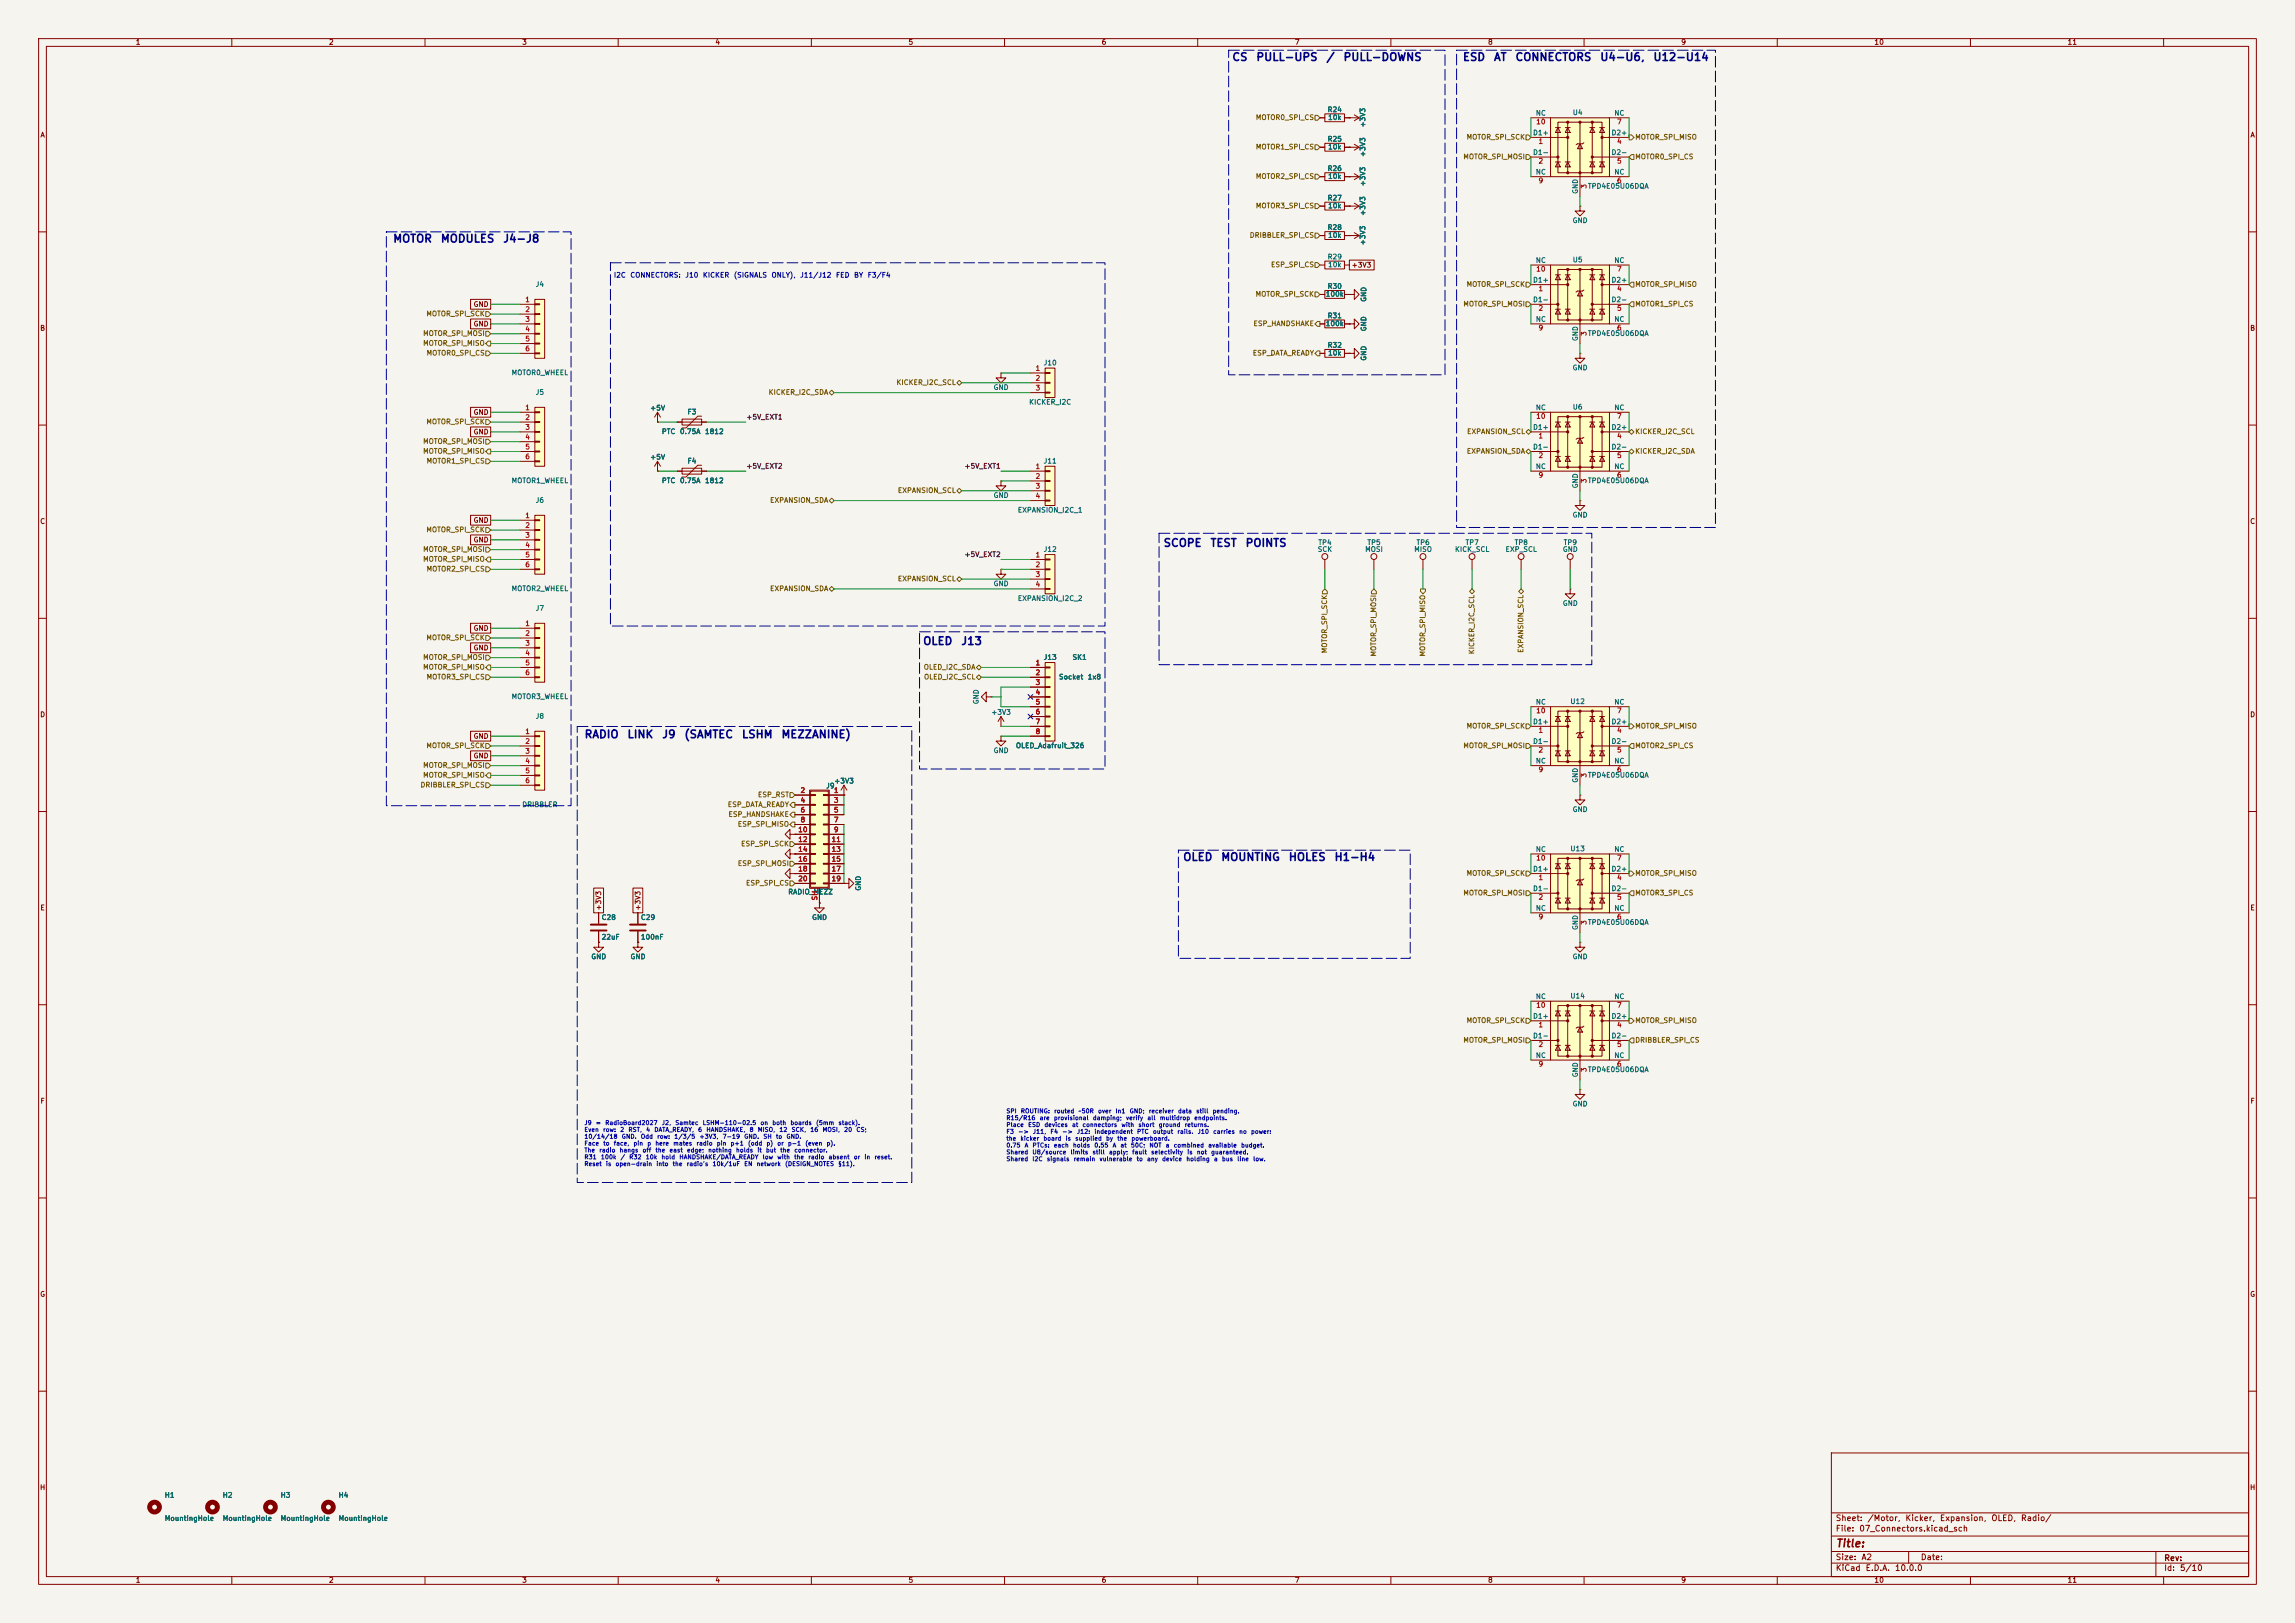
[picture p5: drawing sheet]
<svg xmlns="http://www.w3.org/2000/svg" width="594mm" height="420mm" viewBox="0 0 594 420" stroke-linecap="round" stroke-linejoin="round" font-family="sans-serif">
<defs><g id="words">
<g font-size="2" fill="#000084">
<text x="318.8" y="16.3">CS</text>
<text x="325" y="16.3">PULL-UPS</text>
<text x="343.1" y="16.3">/</text>
<text x="347.6" y="16.3">PULL-DOWNS</text>
<text x="378.5" y="16.3">ESD</text>
<text x="386.5" y="16.3">AT</text>
<text x="392.1" y="16.3">CONNECTORS</text>
<text x="414" y="16.3">U4-U6,</text>
<text x="427.8" y="16.3">U12-U14</text>
<text x="101.6" y="63.3">MOTOR</text>
<text x="113.9" y="63.3">MODULES</text>
<text x="130.1" y="63.3">J4-J8</text>
<text x="301" y="142">SCOPE</text>
<text x="313.1" y="142">TEST</text>
<text x="322.2" y="142">POINTS</text>
<text x="238.8" y="167.4">OLED</text>
<text x="248.6" y="167.4">J13</text>
<text x="151.1" y="191.5">RADIO</text>
<text x="162.2" y="191.5">LINK</text>
<text x="171.2" y="191.5">J9</text>
<text x="177" y="191.5">(SAMTEC</text>
<text x="191.9" y="191.5">LSHM</text>
<text x="202.1" y="191.5">MEZZANINE)</text>
<text x="306.1" y="223.3">OLED</text>
<text x="315.9" y="223.3">MOUNTING</text>
<text x="333.4" y="223.3">HOLES</text>
<text x="345.2" y="223.3">H1-H4</text>
</g>
<text font-size="2" fill="#840000" x="475" y="400.9">Title:</text>
<g font-size="1.5" fill="#840000">
<text x="475" y="394">Sheet:</text>
<text x="483.2" y="394">/Motor,</text>
<text x="493" y="394">Kicker,</text>
<text x="502" y="394">Expansion,</text>
<text x="515.3" y="394">OLED,</text>
<text x="522.9" y="394">Radio/</text>
<text x="475" y="396.7">File:</text>
<text x="481.1" y="396.7">07_Connectors.kicad_sch</text>
<text x="475" y="406.9">KiCad</text>
<text x="475" y="404.1">Size:</text>
<text x="481.7" y="404.1">A2</text>
<text x="482.7" y="406.9">E.D.A.</text>
<text x="490.3" y="406.9">10.0.0</text>
<text x="497" y="404.1">Date:</text>
<text x="560" y="404.3">Rev:</text>
<text x="560" y="406.9">Id:</text>
<text x="564.1" y="406.9">5/10</text>
</g>
<g font-size="1.3" fill="#840000">
<text x="35" y="11.9">1</text>
<text x="85" y="11.9">2</text>
<text x="135" y="11.9">3</text>
<text x="185" y="11.9">4</text>
<text x="235" y="11.9">5</text>
<text x="285" y="11.9">6</text>
<text x="335" y="11.9">7</text>
<text x="385" y="11.9">8</text>
<text x="435" y="11.9">9</text>
<text x="485" y="11.9">10</text>
<text x="535" y="11.9">11</text>
<text x="10.3" y="35.9">A</text>
<text x="582.3" y="35.9">A</text>
<text x="349.7" y="69.5">+3V3</text>
<text x="122.4" y="79.7">GND</text>
<text x="10.3" y="85.9">B</text>
<text x="122.4" y="84.8">GND</text>
<text x="582.3" y="85.9">B</text>
<text x="122.4" y="107.6">GND</text>
<text x="122.4" y="112.7">GND</text>
<text x="10.3" y="135.9">C</text>
<text x="122.4" y="135.6">GND</text>
<text x="582.3" y="135.9">C</text>
<text x="122.4" y="140.7">GND</text>
<text x="122.4" y="163.5">GND</text>
<text x="122.4" y="168.6">GND</text>
<text x="10.3" y="185.9">D</text>
<text x="582.3" y="185.9">D</text>
<text x="122.4" y="191.5">GND</text>
<text x="122.4" y="196.5">GND</text>
<text x="10.3" y="235.9">E</text>
<text x="155.9" y="235.7" transform="rotate(-90 155.9 235.7)">+3V3</text>
<text x="166.1" y="235.7" transform="rotate(-90 166.1 235.7)">+3V3</text>
<text x="582.3" y="235.9">E</text>
<text x="10.3" y="285.9">F</text>
<text x="582.3" y="285.9">F</text>
<text x="10.3" y="335.9">G</text>
<text x="582.3" y="335.9">G</text>
<text x="10.2" y="385.9">H</text>
<text x="582.2" y="385.9">H</text>
<text x="35" y="409.9">1</text>
<text x="85" y="409.9">2</text>
<text x="135" y="409.9">3</text>
<text x="185" y="409.9">4</text>
<text x="235" y="409.9">5</text>
<text x="285" y="409.9">6</text>
<text x="335" y="409.9">7</text>
<text x="385" y="409.9">8</text>
<text x="435" y="409.9">9</text>
<text x="485" y="409.9">10</text>
<text x="535" y="409.9">11</text>
</g>
<g font-size="1.3" fill="#006464">
<text x="343.5" y="29.3">R24</text>
<text x="343.6" y="31.3">10k</text>
<text x="353.7" y="33.1" transform="rotate(-90 353.7 33.1)">+3V3</text>
<text x="396.7" y="35.3">D1+</text>
<text x="397.4" y="30.2">NC</text>
<text x="406.9" y="30.1">U4</text>
<text x="417" y="35.3">D2+</text>
<text x="417.7" y="30.2">NC</text>
<text x="343.5" y="36.9">R25</text>
<text x="343.6" y="39">10k</text>
<text x="353.7" y="40.7" transform="rotate(-90 353.7 40.7)">+3V3</text>
<text x="396.7" y="40.4">D1-</text>
<text x="417" y="40.4">D2-</text>
<text x="343.5" y="44.6">R26</text>
<text x="343.6" y="46.6">10k</text>
<text x="397.4" y="45.5">NC</text>
<text x="417.7" y="45.5">NC</text>
<text x="343.5" y="52.2">R27</text>
<text x="353.7" y="48.4" transform="rotate(-90 353.7 48.4)">+3V3</text>
<text x="408.7" y="50.3" transform="rotate(-90 408.7 50.3)">GND</text>
<text x="410.9" y="49.1">TPD4E05U06DQA</text>
<text x="343.5" y="59.8">R28</text>
<text x="343.6" y="54.2">10k</text>
<text x="353.7" y="56" transform="rotate(-90 353.7 56)">+3V3</text>
<text x="406.9" y="58">GND</text>
<text x="343.6" y="61.8">10k</text>
<text x="353.7" y="63.6" transform="rotate(-90 353.7 63.6)">+3V3</text>
<text x="343.5" y="67.4">R29</text>
<text x="343.6" y="69.4">10k</text>
<text x="397.4" y="68.3">NC</text>
<text x="406.9" y="68.2">U5</text>
<text x="417.7" y="68.3">NC</text>
<text x="138.5" y="74.5">J4</text>
<text x="343" y="77.1">100k</text>
<text x="343.5" y="75">R30</text>
<text x="396.7" y="73.4">D1+</text>
<text x="417" y="73.4">D2+</text>
<text x="343.5" y="82.7">R31</text>
<text x="353.9" y="78.2" transform="rotate(-90 353.9 78.2)">GND</text>
<text x="396.7" y="78.5">D1-</text>
<text x="397.4" y="83.6">NC</text>
<text x="417" y="78.5">D2-</text>
<text x="417.7" y="83.6">NC</text>
<text x="343" y="84.7">100k</text>
<text x="353.9" y="85.9" transform="rotate(-90 353.9 85.9)">GND</text>
<text x="408.7" y="88.4" transform="rotate(-90 408.7 88.4)">GND</text>
<text x="410.9" y="87.2">TPD4E05U06DQA</text>
<text x="270" y="94.8">J10</text>
<text x="343.5" y="90.3">R32</text>
<text x="343.6" y="92.3">10k</text>
<text x="353.9" y="93.5" transform="rotate(-90 353.9 93.5)">GND</text>
<text x="132.3" y="97.4">MOTOR0_WHEEL</text>
<text x="257" y="101.2">GND</text>
<text x="406.9" y="96.1">GND</text>
<text x="138.5" y="102.5">J5</text>
<text x="168.1" y="106.5">+5V</text>
<text x="177.8" y="107.5">F3</text>
<text x="266.2" y="105">KICKER_I2C</text>
<text x="397.4" y="106.4">NC</text>
<text x="406.9" y="106.3">U6</text>
<text x="417.7" y="106.4">NC</text>
<text x="171.2" y="112.6">PTC</text>
<text x="175.8" y="112.6">0.75A</text>
<text x="182.3" y="112.6">1812</text>
<text x="396.7" y="111.5">D1+</text>
<text x="417" y="111.5">D2+</text>
<text x="168.1" y="119.2">+5V</text>
<text x="396.7" y="116.6">D1-</text>
<text x="417" y="116.6">D2-</text>
<text x="132.3" y="125.3">MOTOR1_WHEEL</text>
<text x="171.2" y="125.3">PTC</text>
<text x="175.8" y="125.3">0.75A</text>
<text x="177.8" y="120.2">F4</text>
<text x="182.3" y="125.3">1812</text>
<text x="270" y="120.2">J11</text>
<text x="397.4" y="121.7">NC</text>
<text x="410.9" y="125.3">TPD4E05U06DQA</text>
<text x="417.7" y="121.7">NC</text>
<text x="138.5" y="130.4">J6</text>
<text x="257" y="129.1">GND</text>
<text x="408.7" y="126.5" transform="rotate(-90 408.7 126.5)">GND</text>
<text x="263.3" y="132.9">EXPANSION_I2C_1</text>
<text x="406.9" y="134.2">GND</text>
<text x="270" y="143.1">J12</text>
<text x="340.9" y="143.1">SCK</text>
<text x="341.1" y="141.3">TP4</text>
<text x="353.2" y="143.1">MOSI</text>
<text x="353.8" y="141.3">TP5</text>
<text x="365.9" y="143.1">MISO</text>
<text x="366.5" y="141.3">TP6</text>
<text x="376.5" y="143.1">KICK_SCL</text>
<text x="379.2" y="141.3">TP7</text>
<text x="389.5" y="143.1">EXP_SCL</text>
<text x="391.9" y="141.3">TP8</text>
<text x="404.4" y="143.1">GND</text>
<text x="404.6" y="141.3">TP9</text>
<text x="132.3" y="153.3">MOTOR2_WHEEL</text>
<text x="257" y="152">GND</text>
<text x="263.3" y="155.8">EXPANSION_I2C_2</text>
<text x="138.5" y="158.3">J7</text>
<text x="404.4" y="157.1">GND</text>
<text x="270" y="171">J13</text>
<text x="277.5" y="171">SK1</text>
<text x="273.9" y="176.1">Socket</text>
<text x="281.4" y="176.1">1x8</text>
<text x="132.3" y="181.2">MOTOR3_WHEEL</text>
<text x="253.6" y="182.4" transform="rotate(-90 253.6 182.4)">GND</text>
<text x="256.4" y="185.3">+3V3</text>
<text x="397.4" y="182.6">NC</text>
<text x="406.3" y="182.5">U12</text>
<text x="417.7" y="182.6">NC</text>
<text x="138.5" y="186.3">J8</text>
<text x="396.7" y="187.7">D1+</text>
<text x="417" y="187.7">D2+</text>
<text x="257" y="195.2">GND</text>
<text x="262.8" y="193.9">OLED_Adafruit_326</text>
<text x="396.7" y="192.8">D1-</text>
<text x="397.4" y="197.9">NC</text>
<text x="417" y="192.8">D2-</text>
<text x="417.7" y="197.9">NC</text>
<text x="215.8" y="203">+3V3</text>
<text x="408.7" y="202.7" transform="rotate(-90 408.7 202.7)">GND</text>
<text x="410.9" y="201.5">TPD4E05U06DQA</text>
<text x="135" y="209.1">DRIBBLER</text>
<text x="213.7" y="204.3">J9</text>
<text x="406.9" y="210.4">GND</text>
<text x="397.4" y="220.7">NC</text>
<text x="406.3" y="220.6">U13</text>
<text x="417.7" y="220.7">NC</text>
<text x="396.7" y="225.8">D1+</text>
<text x="417" y="225.8">D2+</text>
<text x="203.9" y="231.7">RADIO_MEZZ</text>
<text x="223.1" y="230.6" transform="rotate(-90 223.1 230.6)">GND</text>
<text x="396.7" y="230.9">D1-</text>
<text x="417" y="230.9">D2-</text>
<text x="155.6" y="238.4">C28</text>
<text x="165.7" y="238.4">C29</text>
<text x="210.1" y="238.4">GND</text>
<text x="397.4" y="236">NC</text>
<text x="410.9" y="239.6">TPD4E05U06DQA</text>
<text x="417.7" y="236">NC</text>
<text x="155.6" y="243.4">22uF</text>
<text x="165.7" y="243.4">100nF</text>
<text x="408.7" y="240.8" transform="rotate(-90 408.7 240.8)">GND</text>
<text x="152.9" y="248.5">GND</text>
<text x="163.1" y="248.5">GND</text>
<text x="406.9" y="248.5">GND</text>
<text x="396.7" y="263.9">D1+</text>
<text x="397.4" y="258.8">NC</text>
<text x="406.3" y="258.7">U14</text>
<text x="417" y="263.9">D2+</text>
<text x="417.7" y="258.8">NC</text>
<text x="396.7" y="269">D1-</text>
<text x="417" y="269">D2-</text>
<text x="397.4" y="274.1">NC</text>
<text x="417.7" y="274.1">NC</text>
<text x="408.7" y="278.9" transform="rotate(-90 408.7 278.9)">GND</text>
<text x="410.9" y="277.7">TPD4E05U06DQA</text>
<text x="406.9" y="286.6">GND</text>
<text x="42.5" y="387.9">H1</text>
<text x="57.5" y="387.9">H2</text>
<text x="72.5" y="387.9">H3</text>
<text x="87.5" y="387.9">H4</text>
<text x="42.5" y="393.9">MountingHole</text>
<text x="57.5" y="393.9">MountingHole</text>
<text x="72.5" y="393.9">MountingHole</text>
<text x="87.5" y="393.9">MountingHole</text>
</g>
<g font-size="1.3" fill="#725600">
<text x="324.9" y="31.3">MOTOR0_SPI_CS</text>
<text x="324.9" y="39">MOTOR1_SPI_CS</text>
<text x="378.6" y="41.5">MOTOR_SPI_MOSI</text>
<text x="379.5" y="36.4">MOTOR_SPI_SCK</text>
<text x="423.1" y="41.5">MOTOR0_SPI_CS</text>
<text x="423.1" y="36.4">MOTOR_SPI_MISO</text>
<text x="324.9" y="46.6">MOTOR2_SPI_CS</text>
<text x="324.9" y="54.2">MOTOR3_SPI_CS</text>
<text x="323.3" y="61.8">DRIBBLER_SPI_CS</text>
<text x="328.8" y="69.4">ESP_SPI_CS</text>
<text x="324.8" y="77.1">MOTOR_SPI_SCK</text>
<text x="379.5" y="74.5">MOTOR_SPI_SCK</text>
<text x="423.1" y="74.5">MOTOR_SPI_MISO</text>
<text x="110.2" y="82.1">MOTOR_SPI_SCK</text>
<text x="378.6" y="79.6">MOTOR_SPI_MOSI</text>
<text x="423.1" y="79.6">MOTOR1_SPI_CS</text>
<text x="109.4" y="87.2">MOTOR_SPI_MOSI</text>
<text x="109.4" y="89.8">MOTOR_SPI_MISO</text>
<text x="324.3" y="84.7">ESP_HANDSHAKE</text>
<text x="110.3" y="92.3">MOTOR0_SPI_CS</text>
<text x="324.1" y="92.3">ESP_DATA_READY</text>
<text x="231.9" y="99.9">KICKER_I2C_SCL</text>
<text x="198.8" y="102.5">KICKER_I2C_SDA</text>
<text x="110.2" y="110.1">MOTOR_SPI_SCK</text>
<text x="379.6" y="112.6">EXPANSION_SCL</text>
<text x="423.1" y="112.6">KICKER_I2C_SCL</text>
<text x="109.4" y="117.7">MOTOR_SPI_MISO</text>
<text x="109.4" y="115.2">MOTOR_SPI_MOSI</text>
<text x="379.5" y="117.7">EXPANSION_SDA</text>
<text x="423.1" y="117.7">KICKER_I2C_SDA</text>
<text x="110.3" y="120.2">MOTOR1_SPI_CS</text>
<text x="199.2" y="130.4">EXPANSION_SDA</text>
<text x="232.3" y="127.9">EXPANSION_SCL</text>
<text x="109.4" y="143.1">MOTOR_SPI_MOSI</text>
<text x="110.2" y="138">MOTOR_SPI_SCK</text>
<text x="109.4" y="145.6">MOTOR_SPI_MISO</text>
<text x="110.3" y="148.2">MOTOR2_SPI_CS</text>
<text x="199.2" y="153.3">EXPANSION_SDA</text>
<text x="232.3" y="150.7">EXPANSION_SCL</text>
<text x="110.2" y="166">MOTOR_SPI_SCK</text>
<text x="109.4" y="171">MOTOR_SPI_MOSI</text>
<text x="109.4" y="173.6">MOTOR_SPI_MISO</text>
<text x="239" y="173.6">OLED_I2C_SDA</text>
<text x="343.8" y="169.2" transform="rotate(-90 343.8 169.2)">MOTOR_SPI_SCK</text>
<text x="356.5" y="170" transform="rotate(-90 356.5 170)">MOTOR_SPI_MOSI</text>
<text x="369.2" y="170" transform="rotate(-90 369.2 170)">MOTOR_SPI_MISO</text>
<text x="381.9" y="169.4" transform="rotate(-90 381.9 169.4)">KICKER_I2C_SCL</text>
<text x="394.6" y="169.1" transform="rotate(-90 394.6 169.1)">EXPANSION_SCL</text>
<text x="110.3" y="176.1">MOTOR3_SPI_CS</text>
<text x="239" y="176.1">OLED_I2C_SCL</text>
<text x="379.5" y="188.8">MOTOR_SPI_SCK</text>
<text x="423.1" y="188.8">MOTOR_SPI_MISO</text>
<text x="110.2" y="193.9">MOTOR_SPI_SCK</text>
<text x="378.6" y="193.9">MOTOR_SPI_MOSI</text>
<text x="423.1" y="193.9">MOTOR2_SPI_CS</text>
<text x="109.4" y="201.5">MOTOR_SPI_MISO</text>
<text x="109.4" y="199">MOTOR_SPI_MOSI</text>
<text x="108.7" y="204.1">DRIBBLER_SPI_CS</text>
<text x="188.2" y="209.1">ESP_DATA_READY</text>
<text x="196" y="206.6">ESP_RST</text>
<text x="188.4" y="211.7">ESP_HANDSHAKE</text>
<text x="190.8" y="214.2">ESP_SPI_MISO</text>
<text x="191.7" y="219.3">ESP_SPI_SCK</text>
<text x="190.8" y="224.4">ESP_SPI_MOSI</text>
<text x="379.5" y="226.9">MOTOR_SPI_SCK</text>
<text x="423.1" y="226.9">MOTOR_SPI_MISO</text>
<text x="192.9" y="229.5">ESP_SPI_CS</text>
<text x="378.6" y="232">MOTOR_SPI_MOSI</text>
<text x="423.1" y="232">MOTOR3_SPI_CS</text>
<text x="379.5" y="265">MOTOR_SPI_SCK</text>
<text x="423.1" y="265">MOTOR_SPI_MISO</text>
<text x="378.6" y="270.1">MOTOR_SPI_MOSI</text>
<text x="423.1" y="270.1">DRIBBLER_SPI_CS</text>
</g>
<g font-size="1.3" fill="#a90000">
<text x="397.5" y="32.5">10</text>
<text x="418.4" y="32.5">7</text>
<text x="398.1" y="37.5">1</text>
<text x="418.4" y="37.5">4</text>
<text x="398.1" y="42.6">2</text>
<text x="398.1" y="47.7">9</text>
<text x="418.4" y="42.6">5</text>
<text x="418.4" y="47.7">6</text>
<text x="410.9" y="49" transform="rotate(-90 410.9 49)">3</text>
<text x="397.5" y="70.6">10</text>
<text x="418.4" y="70.6">7</text>
<text x="398.1" y="75.6">1</text>
<text x="418.4" y="75.6">4</text>
<text x="135.8" y="78.5">1</text>
<text x="135.8" y="81">2</text>
<text x="135.8" y="83.6">3</text>
<text x="398.1" y="80.7">2</text>
<text x="418.4" y="80.7">5</text>
<text x="135.8" y="86.1">4</text>
<text x="135.8" y="88.6">5</text>
<text x="398.1" y="85.8">9</text>
<text x="410.9" y="87.1" transform="rotate(-90 410.9 87.1)">3</text>
<text x="418.4" y="85.8">6</text>
<text x="135.8" y="91.2">6</text>
<text x="267.9" y="96.3">1</text>
<text x="267.9" y="98.8">2</text>
<text x="267.9" y="101.3">3</text>
<text x="135.8" y="106.4">1</text>
<text x="135.8" y="109">2</text>
<text x="135.8" y="111.5">3</text>
<text x="397.5" y="108.7">10</text>
<text x="398.1" y="113.7">1</text>
<text x="418.4" y="113.7">4</text>
<text x="418.4" y="108.7">7</text>
<text x="135.8" y="114">4</text>
<text x="135.8" y="116.6">5</text>
<text x="135.8" y="119.1">6</text>
<text x="398.1" y="118.8">2</text>
<text x="418.4" y="118.8">5</text>
<text x="267.9" y="121.7">1</text>
<text x="267.9" y="124.2">2</text>
<text x="398.1" y="123.9">9</text>
<text x="410.9" y="125.2" transform="rotate(-90 410.9 125.2)">3</text>
<text x="418.4" y="123.9">6</text>
<text x="267.9" y="126.7">3</text>
<text x="267.9" y="129.3">4</text>
<text x="135.8" y="134.4">1</text>
<text x="135.8" y="136.9">2</text>
<text x="135.8" y="139.4">3</text>
<text x="135.8" y="142">4</text>
<text x="135.8" y="144.5">5</text>
<text x="135.8" y="147.1">6</text>
<text x="267.9" y="144.5">1</text>
<text x="267.9" y="147.1">2</text>
<text x="267.9" y="149.6">3</text>
<text x="267.9" y="152.1">4</text>
<text x="135.8" y="162.3">1</text>
<text x="135.8" y="164.8">2</text>
<text x="135.8" y="167.4">3</text>
<text x="135.8" y="169.9">4</text>
<text x="135.8" y="172.5">5</text>
<text x="267.9" y="172.5">1</text>
<text x="135.8" y="175">6</text>
<text x="267.9" y="175">2</text>
<text x="267.9" y="177.5">3</text>
<text x="267.9" y="180.1">4</text>
<text x="267.9" y="182.6">5</text>
<text x="267.9" y="185.2">6</text>
<text x="397.5" y="184.9">10</text>
<text x="418.4" y="184.9">7</text>
<text x="135.8" y="190.2">1</text>
<text x="267.9" y="187.7">7</text>
<text x="267.9" y="190.2">8</text>
<text x="398.1" y="189.9">1</text>
<text x="418.4" y="189.9">4</text>
<text x="135.8" y="192.8">2</text>
<text x="135.8" y="195.3">3</text>
<text x="135.8" y="197.9">4</text>
<text x="398.1" y="195">2</text>
<text x="418.4" y="195">5</text>
<text x="135.8" y="200.4">5</text>
<text x="135.8" y="202.9">6</text>
<text x="398.1" y="200.1">9</text>
<text x="410.9" y="201.4" transform="rotate(-90 410.9 201.4)">3</text>
<text x="418.4" y="200.1">6</text>
<text x="207.1" y="205.5">2</text>
<text x="207.1" y="208">4</text>
<text x="215.7" y="205.5">1</text>
<text x="215.7" y="208">3</text>
<text x="206.5" y="215.6">10</text>
<text x="207.1" y="210.6">6</text>
<text x="207.1" y="213.1">8</text>
<text x="215.7" y="210.6">5</text>
<text x="215.7" y="213.1">7</text>
<text x="215.7" y="215.6">9</text>
<text x="206.5" y="218.2">12</text>
<text x="206.5" y="220.7">14</text>
<text x="215.1" y="218.2">11</text>
<text x="215.1" y="220.7">13</text>
<text x="206.5" y="223.3">16</text>
<text x="206.5" y="225.8">18</text>
<text x="215.1" y="223.3">15</text>
<text x="215.1" y="225.8">17</text>
<text x="397.5" y="223">10</text>
<text x="418.4" y="223">7</text>
<text x="206.5" y="228.3">20</text>
<text x="211.8" y="233.1" transform="rotate(-90 211.8 233.1)">SH</text>
<text x="215.1" y="228.3">19</text>
<text x="398.1" y="228">1</text>
<text x="398.1" y="233.1">2</text>
<text x="418.4" y="228">4</text>
<text x="418.4" y="233.1">5</text>
<text x="398.1" y="238.2">9</text>
<text x="410.9" y="239.5" transform="rotate(-90 410.9 239.5)">3</text>
<text x="418.4" y="238.2">6</text>
<text x="397.5" y="261.1">10</text>
<text x="418.4" y="261.1">7</text>
<text x="398.1" y="266.1">1</text>
<text x="418.4" y="266.1">4</text>
<text x="398.1" y="271.2">2</text>
<text x="418.4" y="271.2">5</text>
<text x="398.1" y="276.3">9</text>
<text x="410.9" y="277.6" transform="rotate(-90 410.9 277.6)">3</text>
<text x="418.4" y="276.3">6</text>
</g>
<g font-size="1.3" fill="#0000c2">
<text x="158.7" y="72.1">I2C</text>
<text x="163" y="72.1">CONNECTORS:</text>
<text x="177.2" y="72.1">J10</text>
<text x="181.8" y="72.1">KICKER</text>
<text x="189.8" y="72.1">(SIGNALS</text>
<text x="199.6" y="72.1">ONLY),</text>
<text x="207" y="72.1">J11/J12</text>
<text x="216.2" y="72.1">FED</text>
<text x="220.9" y="72.1">BY</text>
<text x="224.4" y="72.1">F3/F4</text>
</g>
<g font-size="1.3" fill="#0f0f0f">
<text x="193" y="108.9">+5V_EXT1</text>
<text x="193" y="121.6">+5V_EXT2</text>
<text x="249.5" y="121.6">+5V_EXT1</text>
<text x="249.5" y="144.4">+5V_EXT2</text>
</g>
<g font-size="1.1" fill="#0000c2">
<text x="151.1" y="291.4">J9</text>
<text x="151.1" y="293.2">Even</text>
<text x="154.1" y="291.4">=</text>
<text x="156" y="293.2">row:</text>
<text x="156.5" y="291.4">RadioBoard2027</text>
<text x="160.4" y="293.2">2</text>
<text x="162.5" y="293.2">RST,</text>
<text x="167.1" y="293.2">4</text>
<text x="169.2" y="293.2">DATA_READY,</text>
<text x="171.2" y="291.4">J2,</text>
<text x="174.7" y="291.4">Samtec</text>
<text x="180.6" y="293.2">6</text>
<text x="181.8" y="291.4">LSHM-110-02.5</text>
<text x="182.7" y="293.2">HANDSHAKE,</text>
<text x="193.9" y="293.2">8</text>
<text x="196" y="293.2">MISO,</text>
<text x="196.7" y="291.4">on</text>
<text x="199.8" y="291.4">both</text>
<text x="201.6" y="293.2">12</text>
<text x="204.5" y="291.4">boards</text>
<text x="204.8" y="293.2">SCK,</text>
<text x="209.6" y="293.2">16</text>
<text x="211.1" y="291.4">(5mm</text>
<text x="212.8" y="293.2">MOSI,</text>
<text x="216.9" y="291.4">stack).</text>
<text x="218.4" y="293.2">20</text>
<text x="221.5" y="293.2">CS;</text>
<text x="260.3" y="288.3">SPI</text>
<text x="260.3" y="290.1">R15/R16</text>
<text x="260.3" y="291.9">Place</text>
<text x="260.3" y="293.7">F3</text>
<text x="263.4" y="293.7">-&gt;</text>
<text x="264.1" y="288.3">ROUTING:</text>
<text x="266" y="291.9">ESD</text>
<text x="267.2" y="293.7">J11,</text>
<text x="269" y="290.1">are</text>
<text x="270.2" y="291.9">devices</text>
<text x="271.7" y="293.7">F4</text>
<text x="272.7" y="290.1">provisional</text>
<text x="272.7" y="288.3">routed</text>
<text x="274.8" y="293.7">-&gt;</text>
<text x="277.4" y="291.9">at</text>
<text x="278.6" y="293.7">J12:</text>
<text x="279" y="288.3">~50R</text>
<text x="280.1" y="291.9">connectors</text>
<text x="282.7" y="290.1">damping;</text>
<text x="283.1" y="293.7">independent</text>
<text x="284.1" y="288.3">over</text>
<text x="288.6" y="288.3">In1</text>
<text x="290.1" y="291.9">with</text>
<text x="291.3" y="290.1">verify</text>
<text x="292.3" y="288.3">GND;</text>
<text x="294.2" y="293.7">PTC</text>
<text x="294.5" y="291.9">short</text>
<text x="296.8" y="290.1">all</text>
<text x="297.2" y="288.3">receiver</text>
<text x="298.3" y="293.7">output</text>
<text x="299.8" y="291.9">ground</text>
<text x="300.1" y="290.1">multidrop</text>
<text x="304.6" y="293.7">rails.</text>
<text x="304.8" y="288.3">data</text>
<text x="306.5" y="291.9">returns.</text>
<text x="309" y="290.1">endpoints.</text>
<text x="309.5" y="288.3">still</text>
<text x="309.9" y="293.7">J10</text>
<text x="313.7" y="288.3">pending.</text>
<text x="313.9" y="293.7">carries</text>
<text x="320.6" y="293.7">no</text>
<text x="323.7" y="293.7">power:</text>
<text x="151.1" y="294.9">10/14/18</text>
<text x="151.1" y="296.7">Face</text>
<text x="151.1" y="298.5">The</text>
<text x="155" y="298.5">radio</text>
<text x="156" y="296.7">to</text>
<text x="158.7" y="296.7">face,</text>
<text x="160.2" y="298.5">hangs</text>
<text x="160.8" y="294.9">GND.</text>
<text x="163.8" y="296.7">pin</text>
<text x="165.7" y="294.9">Odd</text>
<text x="166.2" y="298.5">off</text>
<text x="167.4" y="296.7">p</text>
<text x="169.5" y="296.7">here</text>
<text x="169.5" y="298.5">the</text>
<text x="170" y="294.9">row:</text>
<text x="173.2" y="298.5">east</text>
<text x="174.1" y="296.7">mates</text>
<text x="174.4" y="294.9">1/3/5</text>
<text x="177.7" y="298.5">edge;</text>
<text x="180.1" y="296.7">radio</text>
<text x="180.9" y="294.9">+3V3,</text>
<text x="183.2" y="298.5">nothing</text>
<text x="185.4" y="296.7">pin</text>
<text x="186.9" y="294.9">7-19</text>
<text x="189" y="296.7">p+1</text>
<text x="190.4" y="298.5">holds</text>
<text x="192.5" y="294.9">GND.</text>
<text x="193.5" y="296.7">(odd</text>
<text x="195.9" y="298.5">it</text>
<text x="197.4" y="294.9">SH</text>
<text x="198.1" y="298.5">but</text>
<text x="198.3" y="296.7">p)</text>
<text x="200.7" y="294.9">to</text>
<text x="201.1" y="296.7">or</text>
<text x="201.8" y="298.5">the</text>
<text x="203.4" y="294.9">GND.</text>
<text x="203.8" y="296.7">p-1</text>
<text x="205.5" y="298.5">connector.</text>
<text x="208.3" y="296.7">(even</text>
<text x="213.8" y="296.7">p).</text>
<text x="260.3" y="295.4">the</text>
<text x="260.3" y="297.2">0.75</text>
<text x="260.3" y="299">Shared</text>
<text x="264" y="295.4">kicker</text>
<text x="265.1" y="297.2">A</text>
<text x="267.1" y="299">U8/source</text>
<text x="267.1" y="297.2">PTCs:</text>
<text x="269.9" y="295.4">board</text>
<text x="272.6" y="297.2">each</text>
<text x="275.7" y="295.4">is</text>
<text x="277" y="299">limits</text>
<text x="277.6" y="297.2">holds</text>
<text x="278.2" y="295.4">supplied</text>
<text x="282.6" y="299">still</text>
<text x="283.1" y="297.2">0.55</text>
<text x="286.2" y="295.4">by</text>
<text x="286.9" y="299">apply;</text>
<text x="287.9" y="297.2">A</text>
<text x="289.1" y="295.4">the</text>
<text x="289.9" y="297.2">at</text>
<text x="292.6" y="297.2">50C;</text>
<text x="292.7" y="295.4">powerboard.</text>
<text x="292.9" y="299">fault</text>
<text x="297.4" y="297.2">NOT</text>
<text x="297.8" y="299">selectivity</text>
<text x="301.6" y="297.2">a</text>
<text x="303.7" y="297.2">combined</text>
<text x="307.2" y="299">is</text>
<text x="309.7" y="299">not</text>
<text x="312.6" y="297.2">available</text>
<text x="313.3" y="299">guaranteed.</text>
<text x="321.1" y="297.2">budget.</text>
<text x="151.1" y="300.2">R31</text>
<text x="151.1" y="302">Reset</text>
<text x="155.4" y="300.2">100k</text>
<text x="156.7" y="302">is</text>
<text x="159.2" y="302">open-drain</text>
<text x="160.5" y="300.2">/</text>
<text x="162.7" y="300.2">R32</text>
<text x="167" y="300.2">10k</text>
<text x="169.8" y="302">into</text>
<text x="171.1" y="300.2">hold</text>
<text x="174" y="302">the</text>
<text x="175.7" y="300.2">HANDSHAKE/DATA_READY</text>
<text x="177.6" y="302">radio's</text>
<text x="184.3" y="302">10k/1uF</text>
<text x="192.5" y="302">EN</text>
<text x="195.7" y="302">network</text>
<text x="197.3" y="300.2">low</text>
<text x="201.1" y="300.2">with</text>
<text x="203.1" y="302">(DESIGN_NOTES</text>
<text x="205.4" y="300.2">the</text>
<text x="209.1" y="300.2">radio</text>
<text x="214.3" y="300.2">absent</text>
<text x="216.8" y="302">§11).</text>
<text x="220.9" y="300.2">or</text>
<text x="223.6" y="300.2">in</text>
<text x="226.2" y="300.2">reset.</text>
<text x="260.3" y="300.7">Shared</text>
<text x="267.1" y="300.7">I2C</text>
<text x="270.8" y="300.7">signals</text>
<text x="277.8" y="300.7">remain</text>
<text x="284.5" y="300.7">vulnerable</text>
<text x="294.1" y="300.7">to</text>
<text x="296.8" y="300.7">any</text>
<text x="300.7" y="300.7">device</text>
<text x="306.9" y="300.7">holding</text>
<text x="314.1" y="300.7">a</text>
<text x="316.2" y="300.7">bus</text>
<text x="320.1" y="300.7">line</text>
<text x="324.2" y="300.7">low.</text>
</g>
</g></defs>
<path d="M0 0h594v420h-594z" fill="#f5f4ef" stroke="#f5f4ef" stroke-width=".26"/>
<g fill="none" stroke="#840000" stroke-width=".26">
<path d="M10 10h574v400h-574zM12 12h570v396h-570zM60 10v2M110 10v2M160 10v2M210 10v2M260 10v2M310 10v2M360 10v2M410 10v2M460 10v2M510 10v2"/>
<path d="M560 10v2M408.9 53.3v1.3h1.3l-1.3 1.3-1.2-1.3h1.2M408.9 53.3h.1M10 60h2M582 60h2M10 110h2M582 110h2M393.7 144.8v2.5M406.4 144.8v2.5M10 160h2M582 160h2M10 210h2"/>
<path d="M204.5 215.9v-1.3l-1.3 1.3 1.3 1.3v-1.3h1.2M205.7 215.9h.1M582 210h2M408.9 243.8v1.3h1.3l-1.3 1.3-1.2-1.3h1.2M408.9 243.8h.1M10 260h2M582 260h2M10 310h2M582 310h2M10 360h2M474 376h108v32h-108zM582 360h2"/>
<path d="M474 397.5h108M474 391.5h108M60 408v2M110 408v2M160 408v2M210 408v2M260 408v2M310 408v2M360 408v2M410 408v2M460 408v2M474 404.5h108"/>
<path d="M474 401.5h108M494 401.5v3M510 408v2M558 401.5v6.5M560 408v2"/>
<circle cx="393.7" cy="144" r=".76"/>
<circle cx="406.4" cy="144" r=".76"/>
</g>
<path d="M270.5 120.7h2.5v10.1h-2.5z" fill="#ffffc2"/>
<path d="M266.7 121.9h3.8M266.7 124.5h3.8M266.7 127h3.8M266.7 129.5h3.8M270.5 120.7h2.5v10.1h-2.5zM270.5 121.8h1.3v.2h-1.3zM270.5 124.3h1.3v.3h-1.3zM270.5 126.9h1.3v.2h-1.3zM270.5 129.4h1.3v.3h-1.3z" fill="none" stroke="#840000" stroke-width=".26"/>
<path d="M270.5 95.3h2.5v7.6h-2.5z" fill="#ffffc2"/>
<path d="M266.7 96.5h3.8M266.7 99.1h3.8M270.5 95.3h2.5v7.6h-2.5zM270.5 96.4h1.3v.2h-1.3zM270.5 98.9h1.3v.3h-1.3zM266.7 101.6h3.8M270.5 101.5h1.3v.2h-1.3zM204.5 226.1v-1.3l-1.3 1.3 1.3 1.2v-1.2h1.2M205.7 226.1h.1" fill="none" stroke="#840000" stroke-width=".26"/>
<circle cx="70" cy="390" r="1.27" fill="none" stroke="#840000" stroke-width="1.3"/>
<path d="M138.4 77.5h2.6v15.2h-2.6z" fill="#ffffc2"/>
<g fill="none" stroke="#840000" stroke-width=".26">
<path d="M134.6 78.7h3.8M138.4 77.5h2.6v15.2h-2.6zM138.4 78.6h1.3v.3h-1.3zM134.6 81.3h3.8M134.6 83.8h3.8M134.6 86.4h3.8M134.6 88.9h3.8M134.6 91.4h3.8M138.4 81.2h1.3v.2h-1.3zM138.4 83.7h1.3v.2h-1.3zM138.4 86.2h1.3v.3h-1.3zM138.4 88.8h1.3v.2h-1.3z"/>
<path d="M138.4 91.3h1.3v.3h-1.3z"/>
</g>
<path d="M401.3 259.1h15.3v15.2h-15.3z" fill="#ffffc2"/>
<g fill="none" stroke="#840000" stroke-width=".26">
<path d="M341.6 38.1h1.3M342.9 37.1h5.1v2h-5.1zM348 38.1h1.2M396.2 259.1h5.1M401.3 259.1h15.3v15.2h-15.3zM416.6 259.1h5M396.2 264.2h9.6M396.2 269.2h7M396.2 274.3h5.1M402.6 261.6h1.3M402.6 270.5h1.3M403.2 260.2h11.5v13.1h-11.5z"/>
<path d="M403.2 261.6l.7 1.3h-1.3zM403.2 270.5l.7 1.3h-1.3zM405.1 261.6h1.3M405.1 270.5h1.3M405.8 261.6l.6 1.3h-1.3zM405.8 270.5l.6 1.3h-1.3zM405.8 260.2v13.1M408.9 265.8l.7 1.3h-1.3zM408.9 260.2v19.2M410 265.6l-.4 .2h-1.3l-.4 .3M411.5 261.6h1.2M411.5 270.5h1.2"/>
<path d="M412.1 261.6l.6 1.3h-1.2zM412.1 270.5l.6 1.3h-1.2zM412.1 260.2v13.1M412.1 269.2h9.5M414 261.6h1.3M414 270.5h1.3M414.7 261.6l.6 1.3h-1.3zM414.7 270.5l.6 1.3h-1.3zM414.7 264.2h6.9M416.6 274.3h5"/>
</g>
<g fill="#840000" stroke="#840000" stroke-width=".26">
<circle cx="403.2" cy="269.2" r=".28"/>
<circle cx="405.8" cy="260.2" r=".28"/>
<circle cx="405.8" cy="264.2" r=".28"/>
<circle cx="405.8" cy="273.3" r=".28"/>
<circle cx="408.9" cy="260.2" r=".28"/>
<circle cx="408.9" cy="273.3" r=".28"/>
<circle cx="412.1" cy="260.2" r=".28"/>
<circle cx="412.1" cy="269.2" r=".28"/>
<circle cx="412.1" cy="273.3" r=".28"/>
<circle cx="414.7" cy="264.2" r=".28"/>
</g>
<path d="M138.4 189.2h2.6v15.3h-2.6z" fill="#ffffc2"/>
<g fill="none" stroke="#840000" stroke-width=".26">
<path d="M134.6 190.5h3.8M134.6 193h3.8M134.6 195.6h3.8M134.6 198.1h3.8M138.4 189.2h2.6v15.3h-2.6zM138.4 190.4h1.3v.2h-1.3zM138.4 192.9h1.3v.3h-1.3zM138.4 195.5h1.3v.2h-1.3zM138.4 198h1.3v.2h-1.3zM134.6 200.7h3.8M134.6 203.2h3.8M138.4 200.5h1.3v.3h-1.3z"/>
<path d="M138.4 203.1h1.3v.2h-1.3z"/>
</g>
<path d="M138.4 161.3h2.6v15.2h-2.6z" fill="#ffffc2"/>
<g fill="none" stroke="#840000" stroke-width=".26">
<path d="M134.6 162.6h3.8M134.6 165.1h3.8M134.6 167.6h3.8M134.6 170.2h3.8M134.6 172.7h3.8M134.6 175.3h3.8M138.4 161.3h2.6v15.2h-2.6zM138.4 162.4h1.3v.3h-1.3zM138.4 165h1.3v.2h-1.3zM138.4 167.5h1.3v.3h-1.3zM138.4 170.1h1.3v.2h-1.3zM138.4 172.6h1.3v.2h-1.3z"/>
<path d="M138.4 175.1h1.3v.3h-1.3z"/>
</g>
<path d="M138.4 105.4h2.6v15.3h-2.6z" fill="#ffffc2"/>
<g fill="none" stroke="#840000" stroke-width=".26">
<path d="M341.6 30.5h1.3M342.9 29.5h5.1v2h-5.1zM348 30.5h3.8M349.2 30.5h.1M349.2 38.1h.1M349.2 38.1h2.6M350.5 29.7l1.3 .8M350.5 37.3l1.3 .8M351.8 30.5l-1.3 .7M351.8 38.1l-1.3 .8M341.6 45.7h1.3M341.6 53.3h1.3"/>
<path d="M342.9 44.7h5.1v2h-5.1zM342.9 59.9h5.1v2.1h-5.1zM342.9 52.3h5.1v2.1h-5.1zM348 45.7h3.8M348 53.3h3.8M349.2 45.7h.1M349.2 53.3h.1M350.5 45l1.3 .7M350.5 52.6l1.3 .7M351.8 45.7l-1.3 .8M351.8 53.3l-1.3 .8M341.6 61h1.3"/>
<path d="M348 61h1.2M341.6 91.4h1.3M342.9 90.4h5.1v2.1h-5.1zM348 91.4h1.2M134.6 106.7h3.8M134.6 109.2h3.8M134.6 111.8h3.8M134.6 114.3h3.8M134.6 116.8h3.8M134.6 119.4h3.8M138.4 105.4h2.6v15.3h-2.6zM138.4 106.6h1.3v.2h-1.3z"/>
<path d="M138.4 109.1h1.3v.2h-1.3zM138.4 111.6h1.3v.3h-1.3zM138.4 114.2h1.3v.2h-1.3zM138.4 116.7h1.3v.3h-1.3zM138.4 119.3h1.3v.2h-1.3z"/>
</g>
<path d="M138.4 133.4h2.6v15.2h-2.6z" fill="#ffffc2"/>
<g fill="none" stroke="#840000" stroke-width=".26">
<path d="M341.6 76.2h1.3M341.6 68.6h1.3M342.9 75.2h5.1v2h-5.1zM342.9 67.6h5.1v2h-5.1zM348 76.2h1.2M348 68.6h1.2M349.2 61h.1M349.2 76.2h1.3v-1.3l1.3 1.3-1.3 1.3v-1.3M349.2 76.2h.1M349.2 61h2.6M350.5 60.2l1.3 .8M351.8 61l-1.3 .7"/>
<path d="M341.6 83.8h1.3M342.9 82.8h5.1v2h-5.1zM348 83.8h1.2M349.2 91.4h1.3v-1.2l1.3 1.2-1.3 1.3v-1.3M349.2 91.4h.1M349.2 83.8h1.3v-1.2l1.3 1.2-1.3 1.3v-1.3M349.2 83.8h.1M134.6 134.6h3.8M134.6 137.2h3.8M134.6 139.7h3.8M138.4 133.4h2.6v15.2h-2.6zM138.4 134.5h1.3v.2h-1.3z"/>
<path d="M138.4 137h1.3v.3h-1.3zM138.4 139.6h1.3v.2h-1.3zM134.6 142.2h3.8M134.6 144.8h3.8M134.6 147.3h3.8M138.4 142.1h1.3v.3h-1.3zM138.4 144.7h1.3v.2h-1.3zM138.4 147.2h1.3v.2h-1.3zM368.3 144.8v2.5"/>
<circle cx="368.3" cy="144" r=".76"/>
</g>
<g fill="none" stroke="#840000" stroke-width="1.3">
<circle cx="40" cy="390" r="1.27"/>
<circle cx="85" cy="390" r="1.27"/>
</g>
<path d="M401.3 30.5h15.3v15.2h-15.3z" fill="#ffffc2"/>
<g fill="none" stroke="#840000" stroke-width=".26">
<path d="M396.2 35.6h9.6M396.2 30.5h5.1M401.3 30.5h15.3v15.2h-15.3zM402.6 33h1.3M403.2 31.6h11.5v13.1h-11.5zM403.2 33l.7 1.3h-1.3zM405.1 33h1.3M405.8 33l.6 1.3h-1.3zM405.8 31.6v13.1M408.9 37.2l.7 1.3h-1.3zM408.9 31.6v19.2M410 37l-.4 .2h-1.3l-.4 .3"/>
<path d="M411.5 33h1.2M412.1 33l.6 1.3h-1.2zM412.1 31.6v13.1M414 33h1.3M414.7 33l.6 1.3h-1.3zM414.7 35.6h6.9M416.6 30.5h5M396.2 40.6h7M396.2 45.7h5.1M402.6 41.9h1.3M403.2 41.9l.7 1.3h-1.3zM405.1 41.9h1.3"/>
<path d="M405.8 41.9l.6 1.3h-1.3zM411.5 41.9h1.2M412.1 41.9l.6 1.3h-1.2zM412.1 40.6h9.5M414 41.9h1.3M414.7 41.9l.6 1.3h-1.3zM416.6 45.7h5M408.9 91.4v1.3h1.3l-1.3 1.3-1.2-1.3h1.2M408.9 91.4h.1"/>
</g>
<g fill="#840000" stroke="#840000" stroke-width=".26">
<circle cx="403.2" cy="40.6" r=".28"/>
<circle cx="405.8" cy="31.6" r=".28"/>
<circle cx="405.8" cy="35.6" r=".28"/>
<circle cx="405.8" cy="44.7" r=".28"/>
<circle cx="408.9" cy="31.6" r=".28"/>
<circle cx="408.9" cy="44.7" r=".28"/>
<circle cx="412.1" cy="31.6" r=".28"/>
<circle cx="412.1" cy="40.6" r=".28"/>
<circle cx="412.1" cy="44.7" r=".28"/>
<circle cx="414.7" cy="35.6" r=".28"/>
</g>
<path d="M401.3 106.7h15.3v15.2h-15.3z" fill="#ffffc2"/>
<g fill="none" stroke="#840000" stroke-width=".26">
<path d="M396.2 111.8h9.6M396.2 116.8h7M396.2 106.7h5.1M401.3 106.7h15.3v15.2h-15.3zM402.6 109.2h1.3M402.6 118.1h1.3M403.2 107.8h11.5v13.1h-11.5zM403.2 109.2l.7 1.3h-1.3zM403.2 118.1l.7 1.3h-1.3zM405.1 109.2h1.3M405.1 118.1h1.3M405.8 109.2l.6 1.3h-1.3z"/>
<path d="M405.8 118.1l.6 1.3h-1.3zM405.8 107.8v13.1M408.9 113.4l.7 1.3h-1.3zM408.9 107.8v19.2M410 113.2l-.4 .2h-1.3l-.4 .3M411.5 109.2h1.2M411.5 118.1h1.2M412.1 109.2l.6 1.3h-1.2zM412.1 118.1l.6 1.3h-1.2zM412.1 107.8v13.1M412.1 116.8h9.5M414 109.2h1.3"/>
<path d="M414 118.1h1.3M414.7 109.2l.6 1.3h-1.3zM414.7 118.1l.6 1.3h-1.3zM414.7 111.8h6.9M416.6 106.7h5M396.2 121.9h5.1M408.9 129.5v1.3h1.3l-1.3 1.3-1.2-1.3h1.2M408.9 129.5h.1M416.6 121.9h5"/>
</g>
<g fill="#840000" stroke="#840000" stroke-width=".26">
<circle cx="403.2" cy="116.8" r=".28"/>
<circle cx="405.8" cy="107.8" r=".28"/>
<circle cx="405.8" cy="111.8" r=".28"/>
<circle cx="405.8" cy="120.9" r=".28"/>
<circle cx="408.9" cy="107.8" r=".28"/>
<circle cx="408.9" cy="120.9" r=".28"/>
<circle cx="412.1" cy="107.8" r=".28"/>
<circle cx="412.1" cy="116.8" r=".28"/>
<circle cx="412.1" cy="120.9" r=".28"/>
<circle cx="414.7" cy="111.8" r=".28"/>
</g>
<path d="M401.3 68.6h15.3v15.2h-15.3z" fill="#ffffc2"/>
<g fill="none" stroke="#840000" stroke-width=".26">
<path d="M396.2 73.7h9.6M396.2 78.7h7M396.2 68.6h5.1M401.3 68.6h15.3v15.2h-15.3zM402.6 71.1h1.3M403.2 69.7h11.5v13.1h-11.5zM403.2 71.1l.7 1.3h-1.3zM405.1 71.1h1.3M405.8 71.1l.6 1.3h-1.3zM405.8 69.7v13.1M408.9 75.3l.7 1.3h-1.3zM408.9 69.7v19.2"/>
<path d="M410 75.1l-.4 .2h-1.3l-.4 .3M411.5 71.1h1.2M412.1 71.1l.6 1.3h-1.2zM412.1 69.7v13.1M412.1 78.7h9.5M414 71.1h1.3M414.7 71.1l.6 1.3h-1.3zM414.7 73.7h6.9M416.6 68.6h5M259.1 96.5v1.3h1.2l-1.2 1.3-1.3-1.3h1.3M259.1 96.5h.1M396.2 83.8h5.1"/>
<path d="M402.6 80h1.3M403.2 80l.7 1.3h-1.3zM405.1 80h1.3M405.8 80l.6 1.3h-1.3zM411.5 80h1.2M412.1 80l.6 1.3h-1.2zM414 80h1.3M414.7 80l.6 1.3h-1.3zM416.6 83.8h5M259.1 147.3v1.3h1.2l-1.2 1.3-1.3-1.3h1.3M259.1 147.3h.1M408.9 205.7v1.3h1.3l-1.3 1.3-1.2-1.3h1.2"/>
<path d="M408.9 205.7h.1"/>
</g>
<g fill="#840000" stroke="#840000" stroke-width=".26">
<circle cx="403.2" cy="78.7" r=".28"/>
<circle cx="405.8" cy="69.7" r=".28"/>
<circle cx="405.8" cy="73.7" r=".28"/>
<circle cx="405.8" cy="82.8" r=".28"/>
<circle cx="408.9" cy="69.7" r=".28"/>
<circle cx="408.9" cy="82.8" r=".28"/>
<circle cx="412.1" cy="69.7" r=".28"/>
<circle cx="412.1" cy="78.7" r=".28"/>
<circle cx="412.1" cy="82.8" r=".28"/>
<circle cx="414.7" cy="73.7" r=".28"/>
</g>
<circle cx="55" cy="390" r="1.27" fill="none" stroke="#840000" stroke-width="1.3"/>
<path d="M270.5 143.5h2.5v10.2h-2.5z" fill="#ffffc2"/>
<g fill="none" stroke="#840000" stroke-width=".26">
<path d="M259.1 124.5v1.2h1.2l-1.2 1.3-1.3-1.3h1.3M259.1 124.5h.1M266.7 144.8h3.8M266.7 147.3h3.8M266.7 149.9h3.8M266.7 152.4h3.8M270.5 143.5h2.5v10.2h-2.5zM270.5 144.7h1.3v.2h-1.3zM270.5 147.2h1.3v.2h-1.3zM270.5 149.7h1.3v.3h-1.3zM270.5 152.3h1.3v.2h-1.3zM259.1 188h.1"/>
<path d="M259.1 185.4l-.8 1.3M259.1 185.4l.7 1.3M259.1 185.4v2.6"/>
</g>
<path d="M401.3 182.9h15.3v15.2h-15.3z" fill="#ffffc2"/>
<g fill="none" stroke="#840000" stroke-width=".26">
<path d="M170.2 109.2h.1M170.2 106.7l-.8 1.3M170.2 106.7l.7 1.3M170.2 106.7v2.5M175.3 121.9h7.6M176.5 121.2h5.1v1.5h-5.1zM181.6 120.4h-1l-3.1 3h-1M355.6 144.8v2.5M255.3 180.3v-1.2l-1.3 1.2 1.3 1.3v-1.3h1.2M256.5 180.3h.1M259.1 190.5v1.3h1.2l-1.2 1.2-1.3-1.2h1.3M259.1 190.5h.1"/>
<path d="M396.2 188h9.6M396.2 193h7M396.2 198.1h5.1M396.2 182.9h5.1M401.3 182.9h15.3v15.2h-15.3zM402.6 185.4h1.3M402.6 194.3h1.3M403.2 184h11.5v13.1h-11.5zM403.2 185.4l.7 1.3h-1.3zM403.2 194.3l.7 1.3h-1.3zM405.1 185.4h1.3M405.1 194.3h1.3"/>
<path d="M405.8 185.4l.6 1.3h-1.3zM405.8 194.3l.6 1.3h-1.3zM405.8 184v13.1M408.9 189.6l.7 1.3h-1.3zM408.9 184v19.2M410 189.4l-.4 .2h-1.3l-.4 .3M411.5 185.4h1.2M411.5 194.3h1.2M412.1 185.4l.6 1.3h-1.2zM412.1 194.3l.6 1.3h-1.2zM412.1 184v13.1M412.1 193h9.5"/>
<path d="M414 185.4h1.3M414 194.3h1.3M414.7 185.4l.6 1.3h-1.3zM414.7 194.3l.6 1.3h-1.3zM414.7 188h6.9M416.6 198.1h5M416.6 182.9h5M408.9 281.9v1.3h1.3l-1.3 1.3-1.2-1.3h1.2M408.9 281.9h.1"/>
<circle cx="355.6" cy="144" r=".76"/>
</g>
<g fill="#840000" stroke="#840000" stroke-width=".26">
<circle cx="403.2" cy="193" r=".28"/>
<circle cx="405.8" cy="184" r=".28"/>
<circle cx="405.8" cy="188" r=".28"/>
<circle cx="405.8" cy="197.1" r=".28"/>
<circle cx="408.9" cy="184" r=".28"/>
<circle cx="408.9" cy="197.1" r=".28"/>
<circle cx="412.1" cy="184" r=".28"/>
<circle cx="412.1" cy="193" r=".28"/>
<circle cx="412.1" cy="197.1" r=".28"/>
<circle cx="414.7" cy="188" r=".28"/>
</g>
<path d="M401.3 221h15.3v15.2h-15.3z" fill="#ffffc2"/>
<g fill="none" stroke="#840000" stroke-width=".26">
<path d="M170.2 119.4l-.8 1.3M170.2 119.4l.7 1.3M170.2 119.4v2.5M175.3 109.2h7.6M176.5 108.5h5.1v1.5h-5.1zM181.6 107.7h-1l-3.1 3h-1M170.2 121.9h.1M218.4 205.7h.1M218.4 203.2l-.7 1.3M218.4 203.2l.8 1.3M218.4 203.2v2.5M154.9 236.2v2.8"/>
<path d="M396.2 226.1h9.6M396.2 231.1h7M396.2 236.2h5.1M396.2 221h5.1M401.3 221h15.3v15.2h-15.3zM402.6 223.5h1.3M402.6 232.4h1.3M403.2 222.1h11.5v13.1h-11.5zM403.2 223.5l.7 1.3h-1.3zM403.2 232.4l.7 1.3h-1.3zM405.1 223.5h1.3M405.1 232.4h1.3"/>
<path d="M405.8 223.5l.6 1.3h-1.3zM405.8 232.4l.6 1.3h-1.3zM405.8 222.1v13.1M408.9 227.7l.7 1.3h-1.3zM408.9 222.1v19.2M410 227.5l-.4 .2h-1.3l-.4 .3M411.5 223.5h1.2M411.5 232.4h1.2M412.1 223.5l.6 1.3h-1.2zM412.1 232.4l.6 1.3h-1.2zM412.1 222.1v13.1M412.1 231.1h9.5"/>
<path d="M414 223.5h1.3M414 232.4h1.3M414.7 223.5l.6 1.3h-1.3zM414.7 232.4l.6 1.3h-1.3zM414.7 226.1h6.9M416.6 236.2h5M416.6 221h5M154.9 243.8v1.3h1.3l-1.3 1.3-1.2-1.3h1.2M154.9 243.8h.1M154.9 241v2.8M165.1 243.8v1.3h1.3l-1.3 1.3-1.3-1.3h1.3M165.1 243.8h.1"/>
</g>
<g fill="#840000" stroke="#840000" stroke-width=".26">
<circle cx="403.2" cy="231.1" r=".28"/>
<circle cx="405.8" cy="222.1" r=".28"/>
<circle cx="405.8" cy="226.1" r=".28"/>
<circle cx="405.8" cy="235.2" r=".28"/>
<circle cx="408.9" cy="222.1" r=".28"/>
<circle cx="408.9" cy="235.2" r=".28"/>
<circle cx="412.1" cy="222.1" r=".28"/>
<circle cx="412.1" cy="231.1" r=".28"/>
<circle cx="412.1" cy="235.2" r=".28"/>
<circle cx="414.7" cy="226.1" r=".28"/>
</g>
<path d="M152.9 239.3h4.1M152.9 240.8h4.1" fill="none" stroke="#840000" stroke-width=".51"/>
<path d="M270.5 171.5h2.5v20.3h-2.5z" fill="#ffffc2"/>
<g fill="none" stroke="#840000" stroke-width=".26">
<path d="M406.4 152.4v1.3h1.3l-1.3 1.2-1.3-1.2h1.3M406.4 152.4h.1M266.7 172.7h3.8M266.7 175.3h3.8M266.7 177.8h3.8M270.5 171.5h2.5v20.3h-2.5zM270.5 172.6h1.3v.2h-1.3zM270.5 175.1h1.3v.3h-1.3zM270.5 177.7h1.3v.2h-1.3zM266.7 180.3h3.8M266.7 182.9h3.8M266.7 185.4h3.8"/>
<path d="M266.7 188h3.8M266.7 190.5h3.8M270.5 180.2h1.3v.3h-1.3zM270.5 182.8h1.3v.2h-1.3zM270.5 185.3h1.3v.2h-1.3zM270.5 187.8h1.3v.3h-1.3zM270.5 190.4h1.3v.2h-1.3zM165.1 236.2v2.8M165.1 241v2.8"/>
</g>
<path d="M163.1 239.3h4M163.1 240.8h4" fill="none" stroke="#840000" stroke-width=".51"/>
<path d="M209.8 204.7h4.6v24.9h-4.6z" fill="#ffffc2"/>
<g fill="none" stroke="#840000" stroke-width=".26">
<path d="M341.6 38.1h1.3M341.6 30.5h1.3M348 38.1h1.2M348 30.5h1.2M349.2 30.5h.1M349.2 38.1h.1M341.6 45.7h1.3M341.6 53.3h1.3M348 45.7h1.2M348 53.3h1.2M349.2 45.7h.1M349.2 53.3h.1"/>
<path d="M121.8 77.5h5.2v2.5h-5.2zM341.6 61h1.3M341.6 76.2h1.3M348 61h1.2M348 76.2h1.2M349.2 67.3h6.5v2.6h-6.5zM349.2 61h.1M349.2 76.2h.1M121.8 82.5h5.2v2.6h-5.2zM341.6 91.4h1.3M341.6 83.8h1.3M348 91.4h1.2"/>
<path d="M348 83.8h1.2M349.2 91.4h.1M349.2 83.8h.1M121.8 110.5h5.2v2.5h-5.2zM121.8 105.4h5.2v2.6h-5.2zM170.2 109.2h.1M175.3 109.2h1.2M181.6 109.2h1.3M121.8 133.3h5.2v2.6h-5.2zM121.8 138.4h5.2v2.6h-5.2zM170.2 121.9h.1M175.3 121.9h1.2"/>
<path d="M181.6 121.9h1.3M342.9 144.8v2.5M381 144.8v2.5M121.8 161.3h5.2v2.5h-5.2zM121.8 166.4h5.2v2.5h-5.2zM266.7 172.7h3.8M266.7 175.3h3.8M266.7 177.8h3.8M121.8 194.3h5.2v2.6h-5.2zM121.8 189.2h5.2v2.6h-5.2zM266.7 180.3h3.8M266.7 182.9h3.8"/>
<path d="M266.7 185.4h3.8M266.7 188h3.8M266.7 190.5h3.8M205.7 215.9h.1M205.7 205.7h4.1M205.7 208.3h4.1M205.7 210.8h4.1M205.7 213.4h4.1M205.7 215.9h4.1M205.7 218.4h4.1M209.5 204.5h5.1v25.4h-5.1zM209.8 204.7h4.6v24.9h-4.6z"/>
<path d="M209.8 205.6h1.3v.3h-1.3zM209.8 208.2h1.3v.2h-1.3zM209.8 210.7h1.3v.2h-1.3zM209.8 213.2h1.3v.3h-1.3zM209.8 215.8h1.3v.2h-1.3zM209.8 218.3h1.3v.3h-1.3zM213.1 205.6h1.3v.3h-1.3zM213.1 208.2h1.3v.2h-1.3zM213.1 210.7h1.3v.2h-1.3zM213.1 213.2h1.3v.3h-1.3zM213.1 215.8h1.3v.2h-1.3zM213.1 218.3h1.3v.3h-1.3z"/>
<path d="M214.4 205.7h4M214.4 208.3h4M214.4 210.8h4M214.4 213.4h4M214.4 215.9h4M214.4 218.4h4M218.4 205.7h.1M153.7 229.8h2.5v6.4h-2.5zM154.9 236.2v2.8M163.8 229.8h2.6v6.4h-2.6zM165.1 236.2v2.8M204.5 221v-1.3l-1.3 1.3 1.3 1.3v-1.3h1.2"/>
<path d="M205.7 221h.1M205.7 226.1h.1M205.7 221h4.1M205.7 223.5h4.1M205.7 226.1h4.1M205.7 228.6h4.1M209.8 220.9h1.3v.2h-1.3zM209.8 223.4h1.3v.2h-1.3zM209.8 225.9h1.3v.3h-1.3zM209.8 228.5h1.3v.2h-1.3zM212.1 233.7v1.3h1.3l-1.3 1.2-1.3-1.2h1.3M212.1 233.7h.1"/>
<path d="M212.1 229.9v3.8M213.1 220.9h1.3v.2h-1.3zM213.1 223.4h1.3v.2h-1.3zM213.1 225.9h1.3v.3h-1.3zM213.1 228.5h1.3v.2h-1.3zM214.4 221h4M214.4 223.5h4M214.4 226.1h4M214.4 228.6h4M218.4 228.6h1.3v-1.3l1.3 1.3-1.3 1.3v-1.3M218.4 228.6h.1M154.9 243.8h.1"/>
<path d="M154.9 241v2.8M165.1 243.8h.1M165.1 241v2.8"/>
<circle cx="342.9" cy="144" r=".76"/>
<circle cx="381" cy="144" r=".76"/>
</g>
<g fill="none" stroke="#725600" stroke-width=".26">
<path d="M340.4 29.8h.6l.6 .7-.6 .6h-.6zM340.4 37.5h.6l.6 .6-.6 .6h-.6zM395 34.9h.6l.6 .7-.6 .6h-.6zM421.6 34.9h.7l.6 .7-.6 .6h-.7zM340.4 45.1h.6l.6 .6-.6 .7h-.6zM340.4 52.7h.6l.6 .6-.6 .7h-.6zM395 40h.6l.6 .6-.6 .7h-.6zM422.3 40h.6v1.3h-.6l-.7-.7zM340.4 75.6h.6l.6 .6-.6 .6h-.6zM340.4 60.3h.6l.6 .7-.6 .6h-.6zM340.4 67.9h.6l.6 .7-.6 .6h-.6zM395 78.1h.6l.6 .6-.6 .7h-.6z"/>
<path d="M395 73h.6l.6 .7-.6 .6h-.6zM422.3 78.1h.6v1.3h-.6l-.7-.7zM422.3 73h.6v1.3h-.6l-.7-.6zM125.7 80.6h.7l.6 .7-.6 .6h-.7zM125.7 85.7h.7l.6 .7-.6 .6h-.7zM125.7 90.8h.7l.6 .6-.6 .7h-.7zM126.4 88.3h.6v1.2h-.6l-.7-.6zM247.6 99.1l.7-.7 .6 .7-.6 .6zM341 83.2h.6v1.3h-.6l-.6-.7zM341 90.8h.6v1.3h-.6l-.6-.7zM125.7 118.7h.7l.6 .7-.6 .6h-.7zM125.7 108.6h.7l.6 .6-.6 .7h-.7z"/>
<path d="M125.7 113.7h.7l.6 .6-.6 .6h-.7zM126.4 116.2h.6v1.3h-.6l-.7-.7zM214.6 101.6l.7-.6 .6 .6-.6 .6zM395 111.8l.6-.7 .6 .7-.6 .6zM395 116.8l.6-.6 .6 .6-.6 .7zM421.6 116.8l.7-.6 .6 .6-.6 .7zM421.6 111.8l.7-.7 .6 .7-.6 .6zM125.7 136.5h.7l.6 .7-.6 .6h-.7zM214.6 129.5l.7-.6 .6 .6-.6 .7zM247.6 127l.7-.6 .6 .6-.6 .6zM125.7 146.7h.7l.6 .6-.6 .7h-.7zM125.7 141.6h.7l.6 .6-.6 .7h-.7z"/>
<path d="M126.4 144.1h.6v1.3h-.6l-.7-.6zM214.6 152.4l.7-.6 .6 .6-.6 .6zM247.6 149.9l.7-.7 .6 .7-.6 .6zM342.9 152.4l.6 .6v.7h-1.2v-.7zM355.6 152.4l.6 .6v.7h-1.2v-.7zM367.7 152.4h1.2v.6l-.6 .7-.6-.7zM380.4 153l.6-.6 .6 .6-.6 .7zM393.7 152.4l.6 .6-.6 .7-.6-.7zM125.7 174.6h.7l.6 .7-.6 .6h-.7zM125.7 169.5h.7l.6 .7-.6 .6h-.7zM125.7 164.5h.7l.6 .6-.6 .6h-.7zM126.4 172.1h.6v1.3h-.6l-.7-.7z"/>
<path d="M252.7 172.7l.7-.6 .6 .6-.6 .7zM252.7 175.3l.7-.7 .6 .7-.6 .6zM125.7 197.5h.7l.6 .6-.6 .7h-.7zM125.7 192.4h.7l.6 .6-.6 .7h-.7zM395 187.3h.6l.6 .7-.6 .6h-.6zM395 192.4h.6l.6 .6-.6 .7h-.6zM421.6 187.3h.7l.6 .7-.6 .6h-.7zM422.3 192.4h.6v1.3h-.6l-.7-.7zM125.7 202.6h.7l.6 .6-.6 .6h-.7zM126.4 200h.6v1.3h-.6l-.7-.6zM204.5 205.1h.6l.6 .6-.6 .7h-.6zM204.5 217.8h.6l.6 .6-.6 .7h-.6z"/>
<path d="M205.1 207.6h.6v1.3h-.6l-.6-.6zM205.1 212.7h.6v1.3h-.6l-.6-.6zM205.1 210.2h.6v1.3h-.6l-.6-.7zM204.5 228h.6l.6 .6-.6 .6h-.6zM204.5 222.9h.6l.6 .6-.6 .7h-.6zM395 225.4h.6l.6 .7-.6 .6h-.6zM395 230.5h.6l.6 .6-.6 .7h-.6zM421.6 225.4h.7l.6 .7-.6 .6h-.7zM422.3 230.5h.6v1.3h-.6l-.7-.7zM395 263.5h.6l.6 .7-.6 .6h-.6zM395 268.6h.6l.6 .6-.6 .7h-.6zM421.6 263.5h.7l.6 .7-.6 .6h-.7z"/>
<path d="M422.3 268.6h.6v1.3h-.6l-.7-.7z"/>
</g>
<g fill="none" stroke="#009600" stroke-width=".26">
<path d="M396.2 30.5v5.1M421.6 30.5v5.1M396.2 40.6v5.1M408.9 50.8v2.5M421.6 40.6v5.1M127 78.7h7.6M396.2 68.6v5.1M396.2 78.7v5.1M421.6 68.6v5.1M421.6 78.7v5.1M127 81.3h7.6M127 83.8h7.6"/>
<path d="M127 91.4h7.6M127 86.4h7.6M127 88.9h7.6M248.9 99.1h17.8M259.1 96.5h7.6M408.9 88.9v2.5M127 114.3h7.6M127 111.8h7.6M127 119.4h7.6M127 106.7h7.6M127 109.2h7.6M127 116.8h7.6"/>
<path d="M170.2 109.2h5.1M182.9 109.2h10.1M215.9 101.6h50.8M396.2 106.7v5.1M396.2 116.8v5.1M421.6 106.7v5.1M421.6 116.8v5.1M127 137.2h7.6M127 134.6h7.6M127 139.7h7.6M170.2 121.9h5.1M182.9 121.9h10.1"/>
<path d="M215.9 129.5h50.8M248.9 127h17.8M259.1 121.9h7.6M259.1 124.5h7.6M408.9 127v2.5M127 142.2h7.6M127 144.8h7.6M127 147.3h7.6M215.9 152.4h50.8M248.9 149.9h17.8M259.1 144.8h7.6M259.1 147.3h7.6"/>
<path d="M342.9 147.3v5.1M355.6 147.3v5.1M368.3 147.3v5.1M381 147.3v5.1M393.7 147.3v5.1M406.4 147.3v5.1M127 165.1h7.6M127 172.7h7.6M127 170.2h7.6M127 167.6h7.6M127 162.6h7.6M127 175.3h7.6"/>
<path d="M254 172.7h12.7M254 175.3h12.7M266.7 177.8h-7.6v5.1h7.6M127 190.5h7.6M127 195.6h7.6M127 198.1h7.6M127 193h7.6M256.5 180.3h2.6M259.1 190.5h7.6M259.1 188h7.6M396.2 182.9v5.1M396.2 193v5.1"/>
<path d="M421.6 182.9v5.1M421.6 193v5.1M127 200.7h7.6M127 203.2h7.6M218.4 205.7v5.1M218.4 213.4v15.2M408.9 203.2v2.5M396.2 221v5.1M396.2 231.1v5.1M421.6 221v5.1M421.6 231.1v5.1M396.2 259.1v5.1"/>
<path d="M408.9 241.3v2.5M421.6 259.1v5.1M396.2 269.2v5.1M408.9 279.4v2.5M421.6 269.2v5.1"/>
</g>
<path d="M266.1 179.7l1.2 1.2M267.3 179.7l-1.2 1.2M266.1 184.8l1.2 1.2M267.3 184.8l-1.2 1.2" fill="none" stroke="#000084" stroke-width=".26"/>
<path d="M318 13h56v84h-56zM377 13h67v123.5h-67zM100 60h47.8v148.5h-47.8zM158 68h128v94h-128zM300 138h112v34h-112zM238 163.5h48v35.5h-48zM149.4 188h86.6v118h-86.6zM305 220h60v28h-60z" fill="none" stroke="#000084" stroke-width=".26" stroke-dasharray="2.8 1"/>
<use href="#words"/>
</svg>
